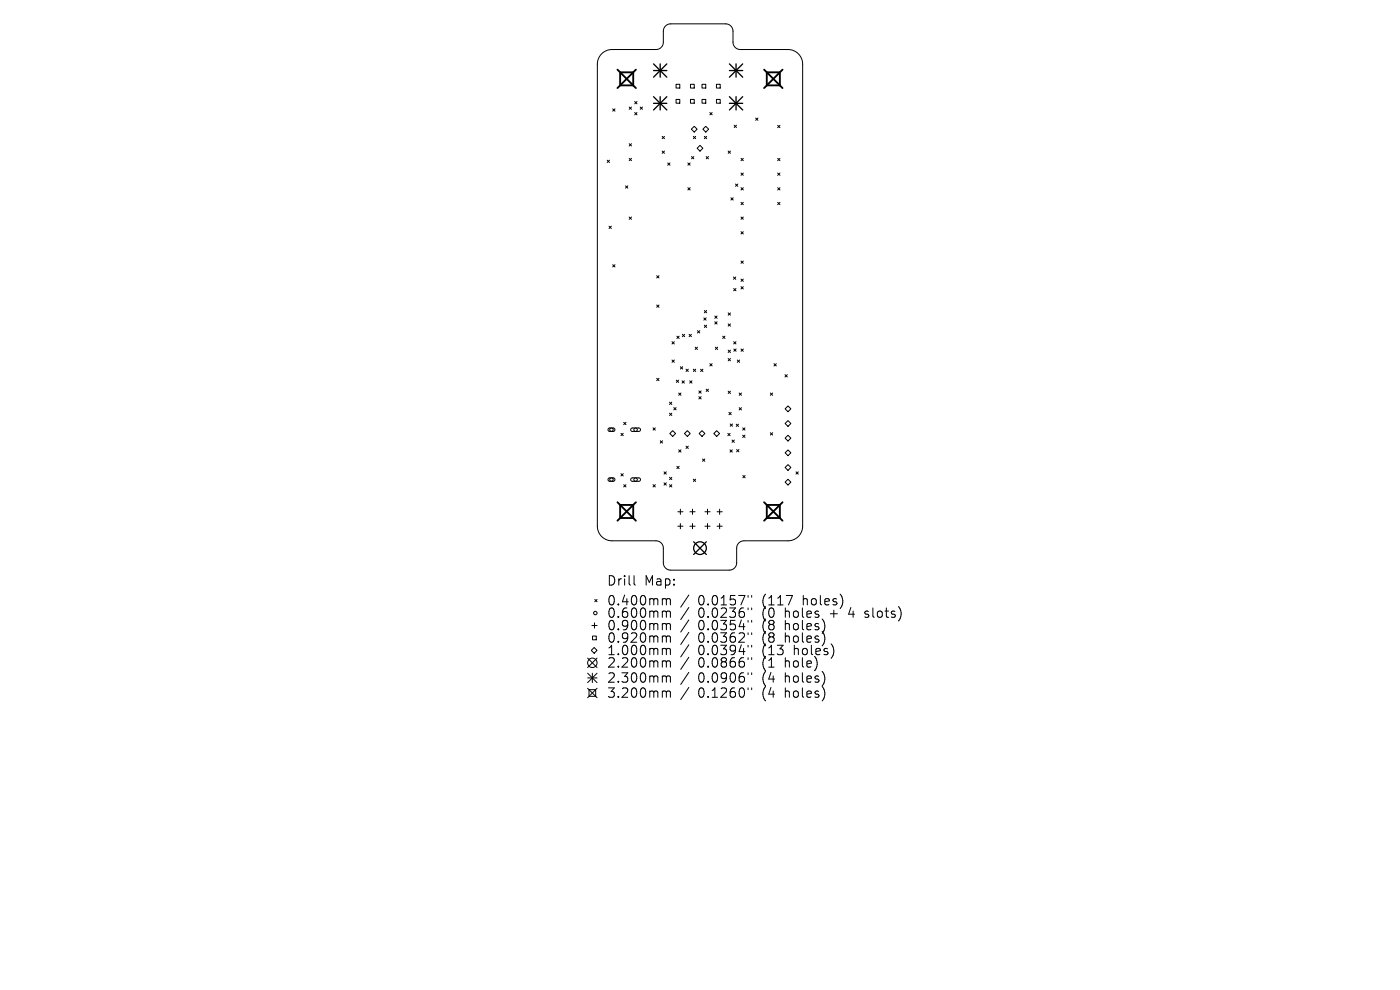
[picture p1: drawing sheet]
<svg xmlns="http://www.w3.org/2000/svg" width="297mm" height="210mm" viewBox="0 0 297 210" stroke-linecap="round" stroke-linejoin="round" font-family="sans-serif">
<defs><g id="words">
<g font-size="2.8">
<text x="128.7" y="124.5">Drill</text>
<text x="136.7" y="124.5">Map:</text>
<text x="128.7" y="128.7">0.400mm</text>
<text x="128.7" y="131.3">0.600mm</text>
<text x="148.1" y="128.7">0.0157&quot;</text>
<text x="148.1" y="131.3">0.0236&quot;</text>
<text x="161.8" y="128.7">(117</text>
<text x="161.8" y="131.3">(0</text>
<text x="166.8" y="131.3">holes</text>
<text x="170.6" y="128.7">holes)</text>
<text x="176.5" y="131.3">+</text>
<text x="180.7" y="131.3">4</text>
<text x="184.3" y="131.3">slots)</text>
<text x="128.7" y="134">0.900mm</text>
<text x="128.7" y="136.6">0.920mm</text>
<text x="148.1" y="134">0.0354&quot;</text>
<text x="148.1" y="136.6">0.0362&quot;</text>
<text x="161.8" y="134">(8</text>
<text x="161.8" y="136.6">(8</text>
<text x="166.8" y="134">holes)</text>
<text x="166.8" y="136.6">holes)</text>
<text x="128.7" y="139.3">1.000mm</text>
<text x="128.7" y="141.9">2.200mm</text>
<text x="148.1" y="139.3">0.0394&quot;</text>
<text x="148.1" y="141.9">0.0866&quot;</text>
<text x="161.8" y="139.3">(13</text>
<text x="161.8" y="141.9">(1</text>
<text x="166.8" y="141.9">hole)</text>
<text x="168.7" y="139.3">holes)</text>
<text x="128.7" y="145.1">2.300mm</text>
<text x="128.7" y="148.3">3.200mm</text>
<text x="148.1" y="145.1">0.0906&quot;</text>
<text x="148.1" y="148.3">0.1260&quot;</text>
<text x="161.8" y="145.1">(4</text>
<text x="161.8" y="148.3">(4</text>
<text x="166.8" y="145.1">holes)</text>
<text x="166.8" y="148.3">holes)</text>
</g>
</g></defs>
<g fill="none" stroke="#000" stroke-width=".21">
<path d="M127.6 11.4a3.1 3.1 0 0 1 2.2-.9h9.4a1.56 1.56 0 0 0 1.5-1.6v-2.3a1.56 1.56 0 0 1 1.6-1.5h11.6a1.56 1.56 0 0 1 1.6 1.5v2.3a1.56 1.56 0 0 0 1.6 1.6h10.1a3.1 3.1 0 0 1 3.1 3.1v98a3.1 3.1 0 0 1-3.1 3.1h-9.4a1.56 1.56 0 0 0-1.5 1.6v3.1a1.56 1.56 0 0 1-1.6 1.5h-12.4a1.56 1.56 0 0 1-1.6-1.5v-3.1a1.56 1.56 0 0 0-1.5-1.6h-9.4a3.1 3.1 0 0 1-3.1-3.1v-98a3.1 3.1 0 0 1 .9-2.2zM143.4 17.9h.8v.8h-.8zM146.5 17.9h.8v.8h-.8zM148.9 17.9h.8v.8h-.8zM152 17.9h.8v.8h-.8zM128.8 34l.5 .5M129.3 34l-.5 .5M130 23.1l.5 .5M130.5 23.1l-.5 .5M132.7 39.4l.5 .5M133.2 39.4l-.5 .5M133.5 22.7l.5 .5"/>
<path d="M133.5 30.5l.5 .5M133.5 33.6l.5 .5M134 22.7l-.5 .5M134 30.5l-.5 .5M134 33.6l-.5 .5M134.6 23.9l.5 .5M134.6 21.5l.5 .5M135.1 21.5l-.5 .5M135.1 23.9l-.5 .5M135.8 22.7l.5 .5M136.3 22.7l-.5 .5M140.5 28.9l.5 .5"/>
<path d="M140.5 32l.5 .5M141 28.9l-.5 .5M141 32l-.5 .5M141.6 34.6l.5 .5M142.1 34.6l-.5 .5M143.4 21.1h.8v.8h-.8zM145.9 34.6l.5 .5M145.9 39.8l.5 .5M146.4 34.6l-.5 .5M146.4 39.8l-.5 .5M146.5 21.1h.8v.8h-.8zM146.7 33.2l.5 .5"/>
<path d="M147.1 28.9l.5 .5M147.2 33.2l-.5 .5M147.3 26.8l.6 .6-.6 .6-.6-.6zM147.6 28.9l-.5 .5M147.9 31.4l.6-.6 .6 .6-.6 .7zM148.9 21.1h.8v.8h-.8zM149.4 28.9l.5 .5M149.7 26.8l.6 .6-.6 .6-.6-.6zM149.8 33.2l.5 .5M149.9 28.9l-.5 .5M150.3 33.2l-.5 .5M150.6 23.9l.5 .5"/>
<path d="M151.1 23.9l-.5 .5M152 21.1h.8v.8h-.8zM154.5 32l.5 .5M155 32l-.5 .5M155.8 26.6l.4 .4M156 39l.5 .5M156.2 26.6l-.4 .4M156.5 39l-.5 .5M157.2 36.7l.5 .5M157.2 33.6l.5 .5M157.2 39.8l.5 .5M157.7 39.8l-.5 .5"/>
<path d="M157.7 33.6l-.5 .5M157.7 36.7l-.5 .5M160.3 25l.5 .5M160.8 25l-.5 .5M165 26.6l.5 .5M165 33.6l.5 .5M165 36.7l.5 .5M165 39.8l.5 .5M165.5 26.6l-.5 .5M165.5 33.6l-.5 .5M165.5 36.7l-.5 .5M165.5 39.8l-.5 .5"/>
<path d="M129.2 48l.5 .5M129.7 48l-.5 .5M130 56.1l.5 .5M130.5 56.1l-.5 .5M133.5 46l.5 .5M134 46l-.5 .5M139.3 58.5l.5 .5M139.8 58.5l-.5 .5M155.1 42l.5 .4M155.6 42l-.5 .4M155.6 58.8l.5 .4M156.1 58.8l-.5 .4"/>
<path d="M157.2 42.9l.5 .5M157.2 46l.5 .5M157.2 49.1l.5 .5M157.2 55.4l.5 .5M157.2 59.2l.5 .5M157.7 42.9l-.5 .5M157.7 46l-.5 .5M157.7 49.1l-.5 .5M157.7 55.4l-.5 .5M157.7 59.2l-.5 .5M165 42.9l.5 .5M165.5 42.9l-.5 .5"/>
<path d="M139.3 64.7l.5 .5M139.8 64.7l-.5 .5M142.6 72.5l.5 .5M142.6 76.4l.5 .5M143.1 72.5l-.5 .5M143.1 76.4l-.5 .5M143.6 71.3l.5 .5M144.1 71.3l-.5 .5M144.3 77.8l.5 .5M144.8 70.9l.4 .5M144.8 77.8l-.5 .5M145.2 70.9l-.4 .5"/>
<path d="M145.5 78.3l.5 .5M146 78.3l-.5 .5M146.2 70.9l.5 .5M146.7 70.9l-.5 .5M147.1 78.3l.5 .5M147.5 73.6l.5 .5M147.6 78.3l-.5 .5M148 70.1l.5 .5M148 73.6l-.5 .5M148.5 70.1l-.5 .5M148.6 78.3l.5 .5M149.1 78.3l-.5 .5"/>
<path d="M149.3 67.4l.5 .5M149.4 65.9l.5 .5M149.4 69l.5 .5M149.8 67.4l-.5 .5M149.9 65.9l-.5 .5M149.9 69l-.5 .5M150.6 77.1l.5 .5M151.1 77.1l-.5 .5M151.6 67l.5 .5M151.6 68.3l.5 .4M151.8 73.6l.4 .5M152.1 67l-.5 .5"/>
<path d="M152.1 68.3l-.5 .4M152.2 73.6l-.4 .5M153.3 71.3l.5 .5M153.8 71.3l-.5 .5M154.5 66.4l.5 .5M154.5 68.7l.5 .5M154.5 74.3l.5 .5M154.5 76.1l.5 .4M155 66.4l-.5 .5M155 68.7l-.5 .5M155 74.3l-.5 .5M155 76.1l-.5 .4"/>
<path d="M155.6 61.2l.5 .5M155.6 72.5l.5 .5M155.7 74l.5 .5M156.1 61.2l-.5 .5M156.1 72.5l-.5 .5M156.2 74l-.5 .5M156.4 76.4l.5 .5M156.9 76.4l-.5 .5M157.2 60.8l.5 .5M157.2 74l.5 .5M157.7 60.8l-.5 .5M157.7 74l-.5 .5"/>
<path d="M164.2 77.1l.5 .5M164.7 77.1l-.5 .5M166.5 79.5l.5 .5M167 79.5l-.5 .5M129.1 90.9l1.1-.1 .2 .2v.2l-.2 .3h-.9l-.3-.3zM131.7 91.9l.5 .5M132.2 91.9l-.5 .5M132.3 89.6l.5 .5M132.8 89.6l-.5 .5M133.9 90.9l1.7-.1 .2 .1 .1 .3-.3 .3h-1.5l-.3-.3zM138.5 90.8l.5 .4M139 90.8l-.5 .4"/>
<path d="M139.3 80.3l.5 .4M139.8 80.3l-.5 .4M140.1 93.5l.5 .5M140.6 93.5l-.5 .5M142 85.3l.5 .5M142 87.6l.5 .5M142.5 85.3l-.5 .5M142.5 87.6l-.5 .5M142.7 91.4l.6 .6-.6 .6-.6-.6zM142.9 86.5l.5 .4M143.4 86.5l-.5 .4M143.5 80.6l.5 .5"/>
<path d="M143.6 98.9l.5 .5M144 80.6l-.5 .5M144 83.4l.5 .5M144 95.4l.5 .5M144.1 98.9l-.5 .5M144.5 83.4l-.5 .5M144.5 95.4l-.5 .5M144.7 80.8l.5 .5M145.2 80.8l-.5 .5M145.2 92l.6-.6 .6 .6-.6 .6zM145.5 94.6l.5 .5M146 94.6l-.5 .5"/>
<path d="M146.3 80.8l.5 .5M146.8 80.8l-.5 .5M148.3 82.9l.4 .5M148.3 84.1l.4 .5M148.7 82.9l-.4 .5M148.7 84.1l-.4 .5M148.9 91.4l.6 .6-.6 .6-.6-.6zM149 97.4l.5 .5M149.5 97.4l-.5 .5M149.8 82.6l.5 .4M150.3 82.6l-.5 .4M152 91.4l.7 .6-.7 .6-.6-.6z"/>
<path d="M154.4 91.9l.5 .5M154.5 83l.5 .5M154.6 87.5l.5 .5M154.9 95.4l.5 .5M154.9 91.9l-.5 .5M154.9 89.9l.5 .5M155 83l-.5 .5M155.1 87.5l-.5 .5M155.3 93.3l.5 .5M155.4 95.4l-.5 .5M155.4 89.9l-.5 .5M155.8 93.3l-.5 .5"/>
<path d="M156.2 90l.5 .5M156.3 95.4l.5 .4M156.7 90l-.5 .5M156.8 95.4l-.5 .4M156.8 86.5l.5 .5M156.8 83.4l.5 .5M157.3 86.5l-.5 .5M157.3 83.4l-.5 .5M157.6 92.3l.4 .5M157.6 90.8l.4 .4M158 92.3l-.4 .5M158 90.8l-.4 .4"/>
<path d="M163.4 83.4l.5 .5M163.4 91.8l.5 .5M163.9 83.4l-.5 .5M163.9 91.8l-.5 .5M167.2 86.1l.6 .6-.6 .6-.6-.6zM167.2 89.2l.6 .6-.6 .6-.6-.6zM167.2 92.3l.6 .6-.6 .7-.6-.7zM167.2 95.4l.6 .7-.6 .6-.6-.6zM167.2 98.6l.6 .6-.6 .6-.6-.6zM129.1 101.5l1.1-.1 .2 .2v.2l-.2 .3h-.9l-.3-.3zM131.7 100.5l.5 .5M132.2 100.5l-.5 .5"/>
<path d="M132.3 102.8l.5 .5M132.8 102.8l-.5 .5M133.9 101.5l1.7-.1 .2 .1 .1 .3-.3 .3h-1.5l-.3-.2zM138.5 102.8l.5 .5M139 102.8l-.5 .5M140.9 100.1l.5 .5M140.9 102.4l.5 .5M141.4 100.1l-.5 .5M141.4 102.4l-.5 .5M142 101.3l.5 .4M142 102.8l.5 .5M142.5 101.3l-.5 .4"/>
<path d="M142.5 102.8l-.5 .5M143.8 108.6h1.1M143.8 111.6h1.1M144.3 108v1.1M144.3 111.1v1.1M146.4 108.6h1.1M146.4 111.6h1.1M146.9 108v1.1M146.9 111.1v1.1M147.1 101.6l.5 .5M147.6 101.6l-.5 .5M149.5 108.6h1.1"/>
<path d="M149.5 111.6h1.1M150.1 108v1.1M150.1 111.1v1.1M152.1 108.6h1.1M152.1 111.6h1.1M152.7 108v1.1M152.7 111.1v1.1M157.6 100.9l.5 .5M158.1 100.9l-.5 .5M166.6 102.3l.6-.6 .6 .6-.6 .6zM168.9 100.1l.5 .5M169.4 100.1l-.5 .5"/>
<path d="M124.7 139.6l2 2M125.4 138l.7-.6 .6 .6-.6 .6zM125.6 132.7h1.1M125.7 134.9h.8v.8h-.8zM126.1 132.1v1.1M126.2 127.2l.5 .4M126.7 127.2l-.5 .4M126.7 139.6l-2 2M134.5 122.1v1.7l.3 .3M140.8 127h.3l.3 .3M140.8 129.6h.3l.3 .3M140.8 132.3h.3l.3 .3"/>
<path d="M140.8 134.9h.3l.3 .3M140.8 137.5h.3l.3 .3M141.4 127.3l.3-.3 .4 .1 .1 1.2M141.4 127.3v1M141.4 129.9v1.1M141.4 132.6v1M141.4 135.2v1M141.4 137.8v1.1M141.4 129.9l.3-.3 .4 .1 .1 1.3M141.4 132.6l.3-.3 .4 .1 .1 1.2M141.4 135.2l.3-.3 .4 .1 .1 1.2M141.4 137.8l.3-.3 .4 .1 .1 1.3"/>
<path d="M146.1 126.2l-1.7 2.6M146.1 128.9l-1.7 2.5M146.1 131.5l-1.7 2.6M146.1 134.1l-1.7 2.6M146.1 136.8l-1.7 2.6M146.1 139.4l-1.7 2.6M158.7 126.3v.4M158.7 129v.3M158.7 131.6v.4M158.7 134.2v.4M158.7 136.9v.4M158.7 139.5v.4"/>
<path d="M159.5 126.3v.4M159.5 129v.3M159.5 131.6v.4M159.5 134.2v.4M159.5 136.9v.4M159.5 139.5v.4M183.5 130.9l.2 .1M183.6 129.7v.5M124.7 142.8l2 2M124.7 143.8h2M124.7 146l2 2M125 146.3h1.4v1.4h-1.4z"/>
<path d="M125.7 142.8v2M126.7 142.8l-2 2M126.7 146l-2 2M140.8 140.2h.3l.3 .3M140.8 143.4h.3l.3 .3M140.8 146.6h.3l.3 .3M141.4 140.5v1M141.4 143.7v1M141.4 146.9v1M141.4 140.5l.3-.3 .4 .1 .1 1.2M141.4 143.7l.3-.3 .4 .1 .1 1.2M141.4 146.9l.3-.3 .4 .1 .1 1.2"/>
<path d="M146.1 142.6l-1.7 2.6M146.1 145.8l-1.7 2.6M158.7 142.7v.4M158.7 145.9v.4M159.5 142.7v.4M159.5 145.9v.4"/>
<circle cx="129.7" cy="91.2" r=".37"/>
<circle cx="134.8" cy="91.2" r=".37"/>
<circle cx="129.7" cy="101.7" r=".37"/>
<circle cx="134.8" cy="101.7" r=".37"/>
<circle cx="126.3" cy="130" r=".37"/>
<circle cx="125.7" cy="140.6" r="1"/>
</g>
<g fill="none" stroke="#000" stroke-width=".27">
<path d="M147.2 114.9l2.6 2.7M149.8 114.9l-2.6 2.7"/>
<circle cx="148.5" cy="116.3" r="1.35"/>
</g>
<g fill="none" stroke="#000" stroke-width=".28">
<path d="M138.6 13.6l2.9 2.8M138.6 15h2.9M140.1 13.6v2.8M141.5 13.6l-2.9 2.8M154.7 15h2.9M154.7 13.6l2.9 2.8M156.1 13.6v2.8M157.6 13.6l-2.9 2.8M138.6 20.5l2.9 2.8M138.6 21.9h2.9M140.1 20.5v2.8M141.5 20.5l-2.9 2.8"/>
<path d="M154.7 21.9h2.9M154.7 20.5l2.9 2.8M156.1 20.5v2.8M157.6 20.5l-2.9 2.8"/>
</g>
<path d="M131 14.8l3.9 3.9M131.6 15.3h2.7v2.8h-2.7zM134.9 14.8l-3.9 3.9M162.1 14.8l3.9 3.9M162.7 15.3h2.7v2.8h-2.7zM166 14.8l-3.9 3.9M131 106.5l3.9 4M131.6 107.1h2.7v2.8h-2.7zM134.9 106.5l-3.9 4M162.1 106.5l3.9 4M162.7 107.1h2.7v2.8h-2.7zM166 106.5l-3.9 4" fill="none" stroke="#000" stroke-width=".39"/>
<use href="#words"/>
</svg>
